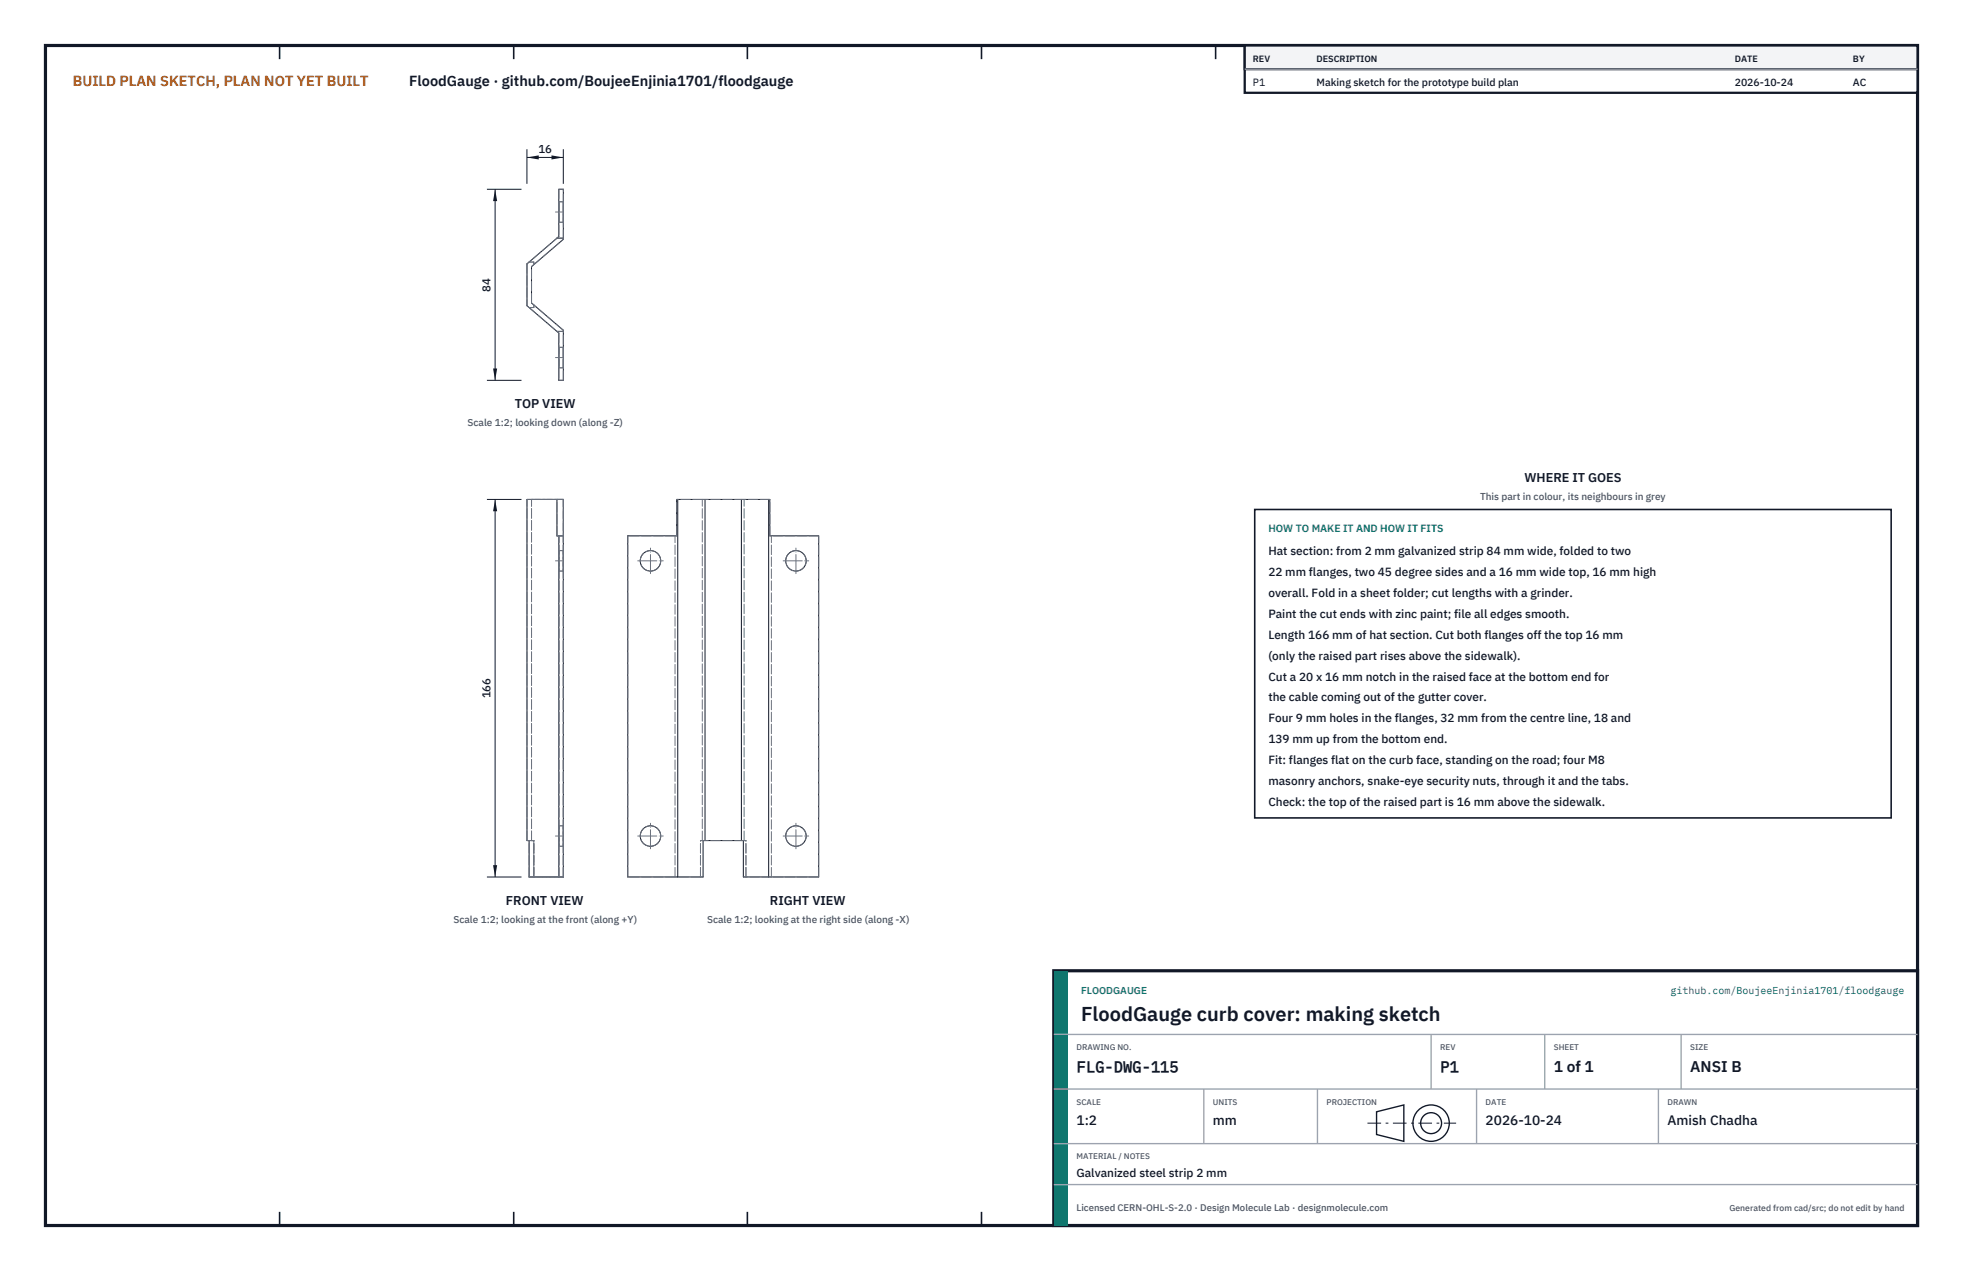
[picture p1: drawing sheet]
<svg xmlns="http://www.w3.org/2000/svg" width="432mm" height="279mm" viewBox="0 0 432 279" stroke-linecap="round" stroke-linejoin="round" font-family="sans-serif">
<defs><g id="words">
<text font-size="4.4" fill="#111827" x="237.8" y="224.4">FloodGauge curb cover: making sketch</text>
<g font-size="3.4" fill="#111827">
<text x="236.8" y="235.6">FLG-DWG-115</text>
<text x="316.8" y="235.6">P1</text>
<text x="341.8" y="235.6">1 of 1</text>
<text x="371.8" y="235.6">ANSI B</text>
</g>
<text font-size="3.2" fill="#b45309" x="16" y="19">BUILD PLAN SKETCH, PLAN NOT YET BUILT</text>
<text font-size="3.2" fill="#111827" x="90" y="19">FloodGauge · github.com/BoujeeEnjinia1701/floodgauge</text>
<g font-size="3" fill="#111827">
<text x="236.8" y="247.2">1:2</text>
<text x="266.8" y="247.2">mm</text>
<text x="326.8" y="247.2">2026-10-24</text>
<text x="366.8" y="247.2">Amish Chadha</text>
</g>
<g font-size="2.8" fill="#111827">
<text x="113.2" y="89.7">TOP VIEW</text>
<text x="335.3" y="106">WHERE IT GOES</text>
<text x="111.3" y="198.9">FRONT VIEW</text>
<text x="169.4" y="198.9">RIGHT VIEW</text>
</g>
<g font-size="2.6" fill="#111827">
<text x="279" y="122">Hat section: from 2 mm galvanized strip 84 mm wide, folded to two</text>
<text x="279" y="126.6">22 mm flanges, two 45 degree sides and a 16 mm wide top, 16 mm high</text>
<text x="279" y="131.2">overall. Fold in a sheet folder; cut lengths with a grinder.</text>
<text x="279" y="135.8">Paint the cut ends with zinc paint; file all edges smooth.</text>
<text x="279" y="140.4">Length 166 mm of hat section. Cut both flanges off the top 16 mm</text>
<text x="279" y="145">(only the raised part rises above the sidewalk).</text>
<text x="279" y="149.6">Cut a 20 x 16 mm notch in the raised face at the bottom end for</text>
<text x="279" y="154.2">the cable coming out of the gutter cover.</text>
<text x="279" y="158.8">Four 9 mm holes in the flanges, 32 mm from the centre line, 18 and</text>
<text x="279" y="163.4">139 mm up from the bottom end.</text>
<text x="279" y="168">Fit: flanges flat on the curb face, standing on the road; four M8</text>
<text x="279" y="172.6">masonry anchors, snake-eye security nuts, through it and the tabs.</text>
<text x="279" y="177.2">Check: the top of the raised part is 16 mm above the sidewalk.</text>
<text x="236.8" y="258.8">Galvanized steel strip 2 mm</text>
</g>
<g font-size="2.5" fill="#111827">
<text x="118.4" y="33.6">16</text>
<text x="107.9" y="64.1" transform="rotate(-90 107.9 64.1)">84</text>
<text x="107.9" y="153.5" transform="rotate(-90 107.9 153.5)">166</text>
</g>
<g font-size="2.3" fill="#111827">
<text x="275.6" y="18.8">P1</text>
<text x="289.6" y="18.8">Making sketch for the prototype build plan</text>
<text x="381.6" y="18.8">2026-10-24</text>
<text x="407.6" y="18.8">AC</text>
</g>
<text font-size="2.3" fill="#0f766e" x="279" y="117">HOW TO MAKE IT AND HOW IT FITS</text>
<g font-size="2.2" fill="#4b5563">
<text x="102.8" y="93.7">Scale 1:2; looking down (along -Z)</text>
<text x="325.6" y="110">This part in colour, its neighbours in grey</text>
<text x="99.7" y="202.9">Scale 1:2; looking at the front (along +Y)</text>
<text x="155.5" y="202.9">Scale 1:2; looking at the right side (along -X)</text>
</g>
<g font-size="2.2" fill="#0f766e">
<text x="237.8" y="218.4">FLOODGAUGE</text>
<text x="367.5" y="218.4">github.com/BoujeeEnjinia1701/floodgauge</text>
</g>
<text font-size="2.1" fill="#4b5563" x="236.8" y="266.2">Licensed CERN-OHL-S-2.0 · Design Molecule Lab · designmolecule.com</text>
<g font-size="2" fill="#111827">
<text x="275.6" y="13.6">REV</text>
<text x="289.6" y="13.6">DESCRIPTION</text>
<text x="381.6" y="13.6">DATE</text>
<text x="407.6" y="13.6">BY</text>
</g>
<text font-size="1.9" fill="#4b5563" x="380.4" y="266.2">Generated from cad/src; do not edit by hand</text>
<g font-size="1.8" fill="#4b5563">
<text x="236.8" y="230.8">DRAWING NO.</text>
<text x="316.8" y="230.8">REV</text>
<text x="341.8" y="230.8">SHEET</text>
<text x="371.8" y="230.8">SIZE</text>
<text x="236.8" y="242.8">SCALE</text>
<text x="266.8" y="242.8">UNITS</text>
<text x="291.8" y="242.8">PROJECTION</text>
<text x="326.8" y="242.8">DATE</text>
<text x="366.8" y="242.8">DRAWN</text>
<text x="236.8" y="254.8">MATERIAL / NOTES</text>
</g>
</g></defs>
<path d="M10 10h411.8v259.4h-411.8z" fill="none" stroke="#111827" stroke-width=".7" stroke-linecap="butt"/>
<g fill="none" stroke="#111827" stroke-width=".35">
<path d="M61.5 10v3M113 10v3M164.4 10v3M215.9 10v3M267.4 10v3M318.9 10v3M370.3 10v3M61.5 266.4v3M113 266.4v3M164.4 266.4v3M215.9 266.4v3M267.4 266.4v3"/>
<path d="M318.9 266.4v3M370.3 266.4v3"/>
</g>
<g fill="none" stroke="#111727" stroke-width=".22">
<path d="M122.5 52.4h1.4M122.9 41.6h1v11l-7 6v8l7 6v11h-1v-10.4l-7-6v-9.2l7-6zM122.5 72.9h1.4M115.9 109.8h8v83h-7.5v-8h-.5zM122.5 109.8v8h1.4M122.9 117.8v75M138.1 117.8h10.7v-8h20.5v8h10.8v75h-16.6v-8h-8.8v8h-16.6zM149.1 109.8v83M155.1 109.8v75M163.1 109.8v75M169.1 109.8v83"/>
<circle cx="143.1" cy="123.3" r="2.25"/>
<circle cx="175.1" cy="123.3" r="2.25"/>
<circle cx="143.1" cy="183.8" r="2.25"/>
<circle cx="175.1" cy="183.8" r="2.25"/>
</g>
<g fill="none" stroke="#6a7180" stroke-width=".22" stroke-dasharray="2.1 .5">
<path d="M115.9 58v9.2M116.4 57.6h1M116.4 57.6l-.5 .4M116.9 58.6l.5-.4M117.4 58.2v-.6M117.4 58.2l6.5-5.6M117.4 57.6h-1M122.5 52.4h1.4M122.9 52l-6.5 5.6M122.9 41.6v10.4M122.9 46.6v-2.2M122.9 44.4v4.5"/>
<path d="M122.9 48.9v-2.3M122.9 48.9h1M122.9 44.4h1M123.9 52.6v-11M123.9 46.6v-2.2M123.9 44.4v4.5M123.9 48.9v-2.3M123.9 41.6h-1M115.9 67.2l.5 .4M116.4 67.6l6.5 5.6M116.4 67.6h1M116.9 66.6v-8"/>
<path d="M117.4 67.6h-1M117.4 67.6v-.6M117.4 67l-.5-.4M122.5 72.9h1.4M122.9 73.2v10.4M122.9 78.6v-2.2M122.9 76.4v4.5M122.9 76.4h1M123.9 78.6v-2.2M123.9 76.4v4.5M123.9 72.6l-6.5-5.6M122.9 83.6h1"/>
<path d="M122.9 80.9v-2.3M122.9 80.9h1M123.9 83.6v-11M123.9 80.9v-2.3M116.9 109.8h7M122.5 117.8h1.4M122.5 109.8h-6.6M122.5 117.8v-8M122.9 117.8h-.4M123.9 109.8h-7M123.9 109.8h-1.4M123.9 109.8v8"/>
<path d="M123.9 117.8h-1M148.5 117.8h-10.4M148.8 117.8h-.3M148.8 117.8v-8M154.5 109.8h-5.7M163.7 109.8h-9.2M169.3 109.8h-5.6M169.3 117.8v-8M169.7 117.8h-.4M180.1 117.8h-10.4M122.9 125.5h1M122.9 125.5v-4.5"/>
<path d="M122.9 121v4.5M122.9 121h1M123.9 125.5v-4.5M123.9 121v4.5M115.9 184.8v-75M116.4 184.8h1M116.4 184.8h-.5M116.4 192.8v-8M116.9 184.8v-75M116.9 184.8h.5M117.4 192.8h-1M117.4 192.8v-8"/>
<path d="M117.4 184.8h-.5M117.4 184.8v8M117.4 192.8h6.5M122.9 186h1M122.9 186v-4.5M122.9 181.5v4.5M122.9 192.8v-75M122.9 192.8h-6.5M122.9 181.5h1M123.9 192.8v-83M123.9 186v-4.5M123.9 181.5v4.5"/>
<path d="M123.9 192.8h-6.5M123.9 192.8v-75M123.9 192.8h-1M138.1 192.8v-75M148.5 192.8h-10.4M148.5 192.8v-75M154.1 192.8h-5.6M154.1 192.8h.6M154.1 192.8v-8M154.1 184.8h.6M154.5 184.8v-75M154.5 184.8h-.4"/>
<path d="M163.5 184.8h.6M163.5 192.8h.6M163.7 184.8h-9.2M163.7 184.8v-75M164.1 184.8h-.4M164.1 192.8v-8M169.7 192.8h-5.6M169.7 192.8v-75M180.1 192.8h-10.4M180.1 192.8v-75"/>
<circle cx="143.1" cy="123.3" r="2.25"/>
<circle cx="175.1" cy="123.3" r="2.25"/>
<circle cx="143.1" cy="183.8" r="2.25"/>
<circle cx="175.1" cy="183.8" r="2.25"/>
</g>
<path d="M122.2 46.6h1.7M122.2 78.6h1.7M122.2 123.3h1.7M140.3 123.3h5.6M143.1 126.1v-5.6M172.3 123.3h5.6M175.1 126.1v-5.6M122.2 183.8h1.7M140.3 183.8h5.6M143.1 186.6v-5.6M172.3 183.8h5.6M175.1 186.6v-5.6" fill="none" stroke="#6a7180" stroke-width=".22" stroke-dasharray="4.2 .5 0 .5"/>
<path d="M115.9 32.8v7.6M115.9 34.6h8M123.9 32.8v7.6" fill="none" stroke="#111827" stroke-width=".22"/>
<path d="M115.9 34.6l2.6-.4v.9zM121.3 34.2v.9l2.6-.5z" fill="#111827"/>
<path d="M107.1 41.6h7.6M108.9 41.6v42M107.1 83.6h7.6" fill="none" stroke="#111827" stroke-width=".22"/>
<path d="M108.9 41.6l-.4 2.6h.9zM108.5 81h.9l-.5 2.6z" fill="#111827"/>
<path d="M107.1 109.8h7.6M108.9 109.8v83M107.1 192.8h7.6" fill="none" stroke="#111827" stroke-width=".22"/>
<path d="M108.9 109.8l-.4 2.6h.9zM108.5 190.2h.9l-.5 2.6z" fill="#111827"/>
<path d="M276 112h140v67.8h-140z" fill="#fff" stroke="#111827" stroke-width=".35"/>
<path d="M273.8 10h148v10.4h-148z" fill="#fff" stroke="#111827" stroke-width=".5"/>
<path d="M273.8 10h148v5.2h-148z" fill="#f3f4f6" stroke="#111827" stroke-width=".5"/>
<path d="M273.8 15.2h148" fill="none" stroke="#9ca3af" stroke-width=".3"/>
<path d="M231.8 213.4h190v56h-190z" fill="#fff" stroke="#111827" stroke-width=".7" stroke-linecap="butt"/>
<path d="M231.8 213.4h3v56h-3z" fill="#0f766e"/>
<path d="M231.8 227.4h190M231.8 239.4h190M264.8 239.4v12M289.8 239.4v12M314.8 227.4v12M324.8 239.4v12M339.8 227.4v12M364.8 239.4v12M369.8 227.4v12M231.8 251.4h190M231.8 260.4h190" fill="none" stroke="#9ca3af" stroke-width=".3"/>
<g fill="none" stroke="#111827" stroke-width=".3">
<path d="M302.8 244.4l6-1.5v8l-6-1.5z"/>
<circle cx="314.8" cy="246.9" r="4"/>
<circle cx="314.8" cy="246.9" r="2.3"/>
</g>
<path d="M300.8 246.9h19.5" fill="none" stroke="#111827" stroke-width=".22" stroke-dasharray="3 1 .6 1" stroke-linecap="butt"/>
<use href="#words"/>
</svg>
